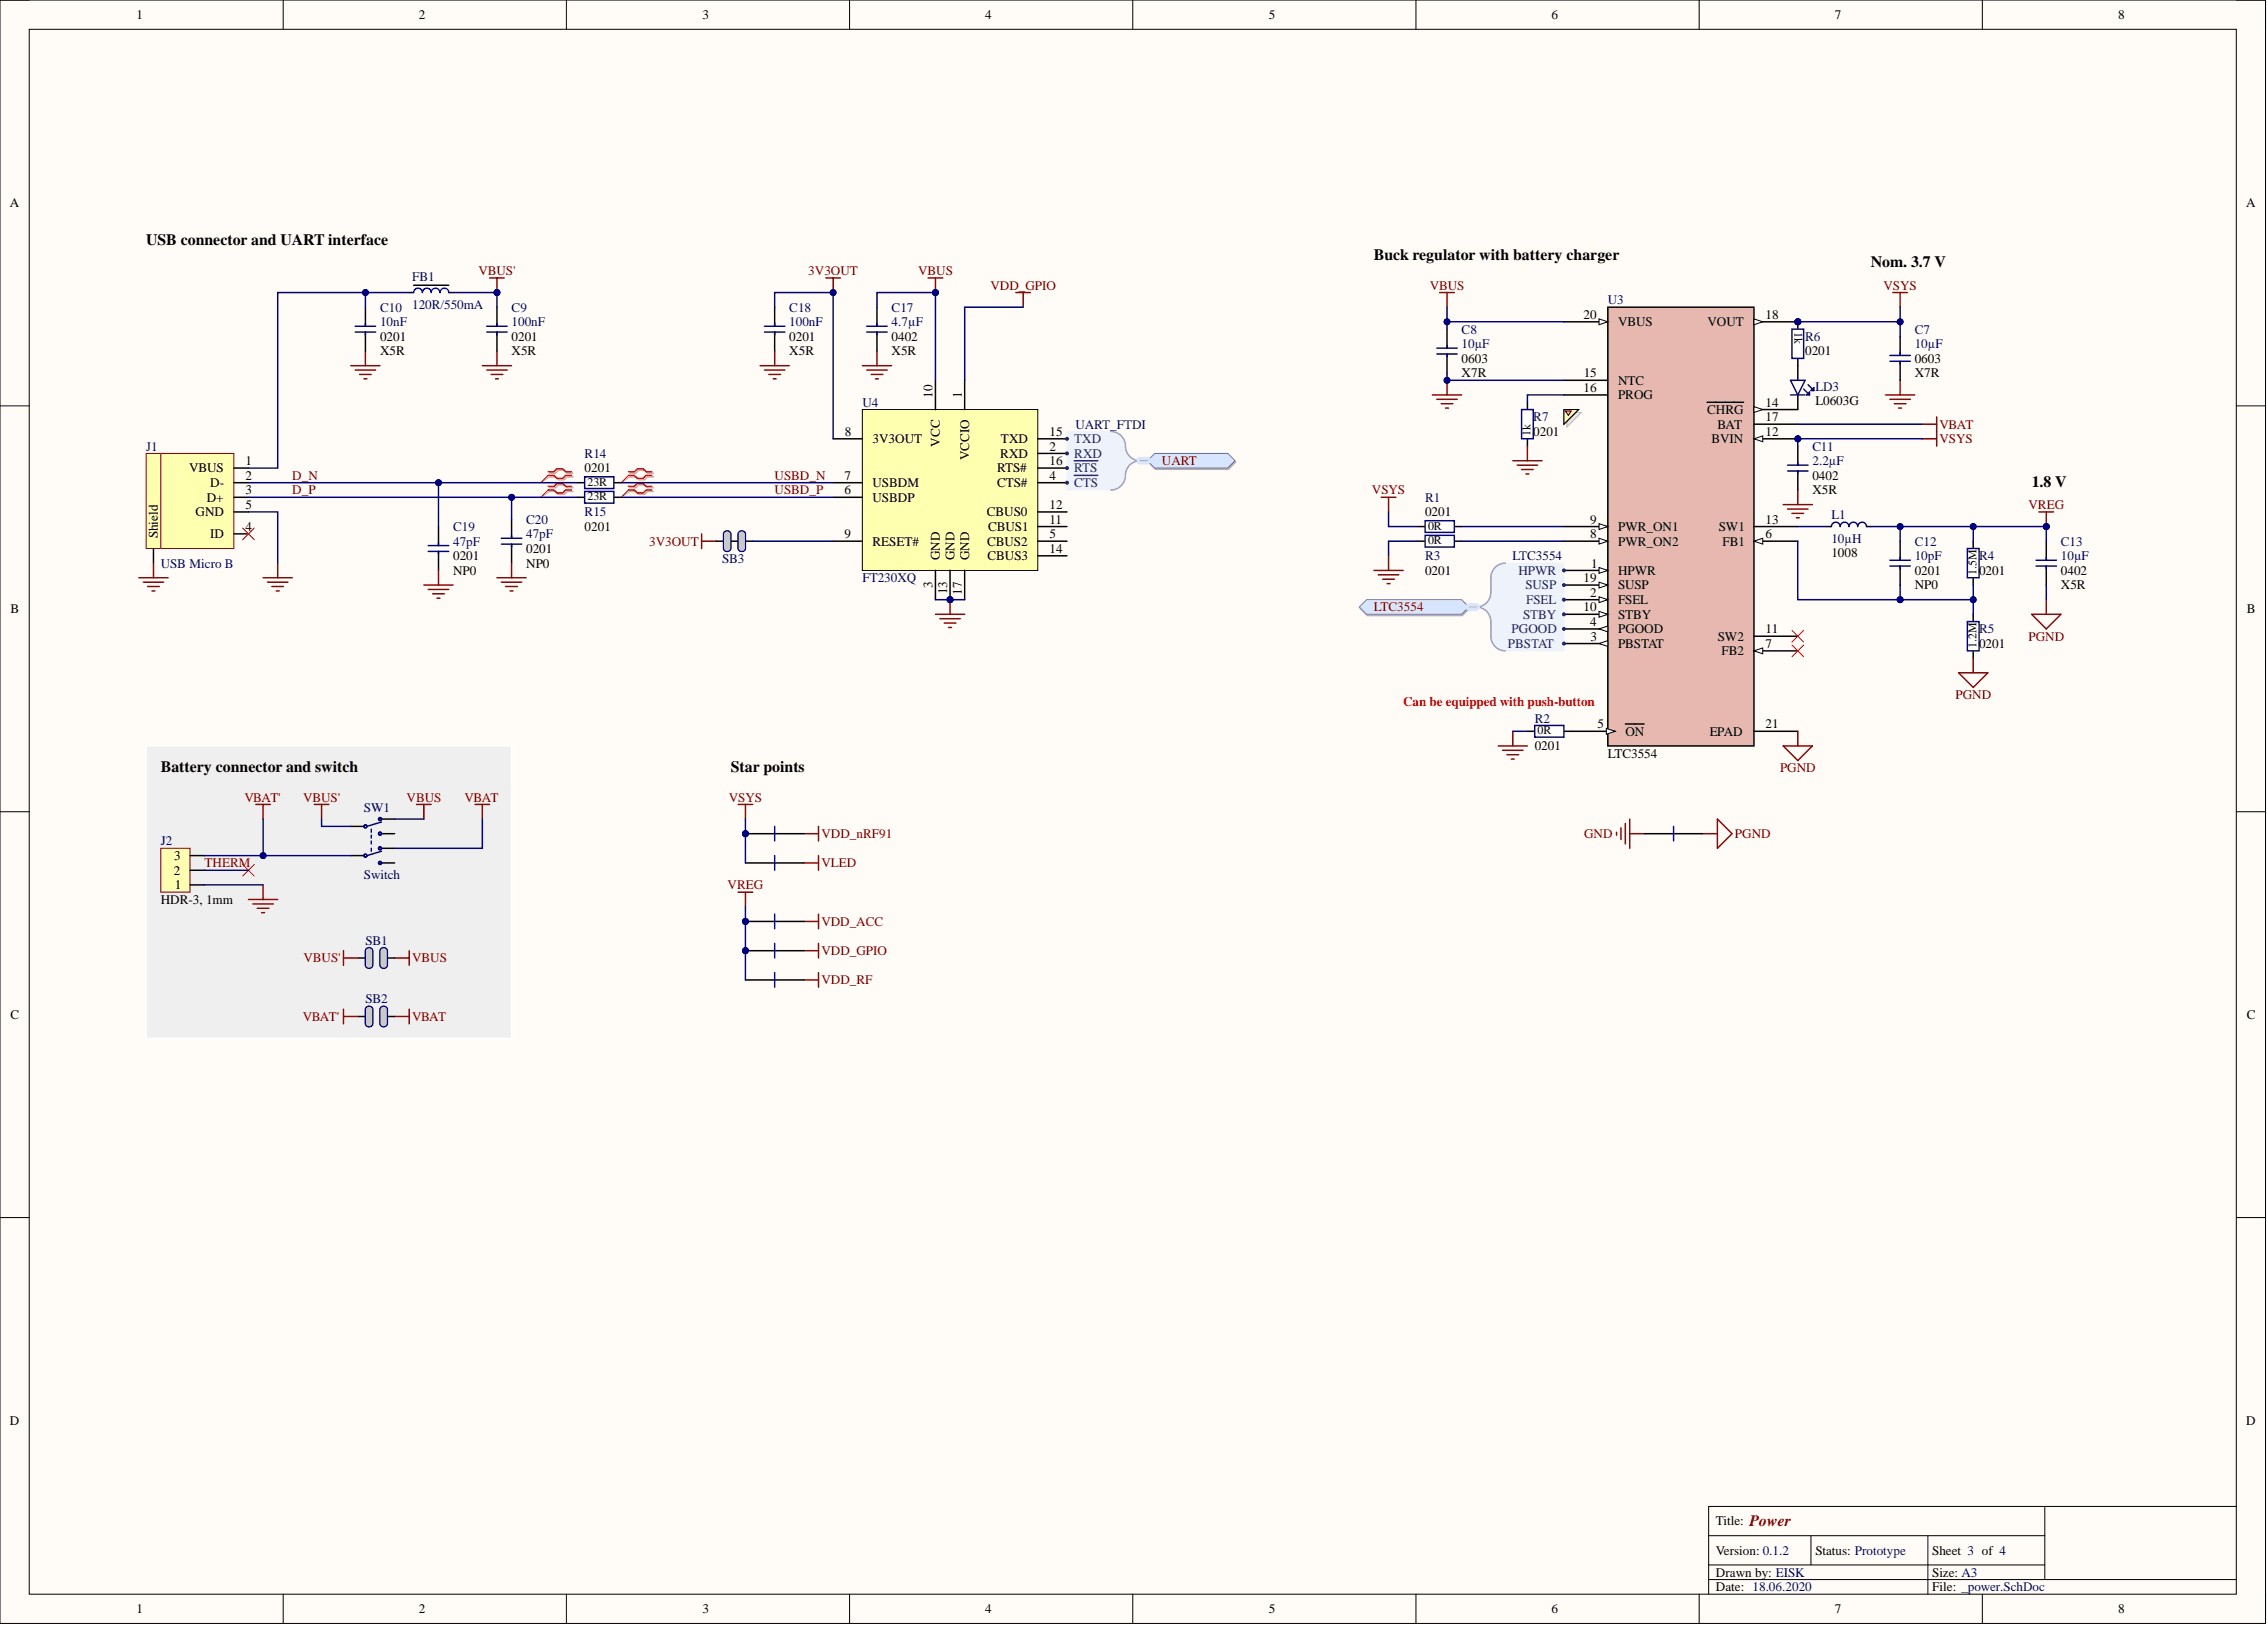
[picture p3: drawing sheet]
<svg xmlns="http://www.w3.org/2000/svg" width="393mm" height="282mm" viewBox="0 0 393 282" stroke-linecap="round" stroke-linejoin="round" font-family="sans-serif">
<defs><g id="words">
<g font-size="2.7">
<text x="25.4" y="42.5">USB connector and UART interface</text>
<text x="238.4" y="45.1">Buck regulator with battery charger</text>
<text x="324.6" y="46.3">Nom. 3.7 V</text>
<text x="352.5" y="84.4">1.8 V</text>
<text x="27.9" y="133.9">Battery connector and switch</text>
<text x="126.8" y="133.9">Star points</text>
</g>
<text font-size="2.7" fill="#800000" x="303.6" y="264.8">Power</text>
<g font-size="2.3">
<text x="23.7" y="3.3">1</text>
<text x="72.7" y="3.3">2</text>
<text x="121.9" y="3.3">3</text>
<text x="170.9" y="3.3">4</text>
<text x="220.1" y="3.3">5</text>
<text x="269.2" y="3.3">6</text>
<text x="318.4" y="3.3">7</text>
<text x="367.5" y="3.3">8</text>
<text x="1.7" y="36">A</text>
<text x="389.8" y="36">A</text>
<text x="65.9" y="59.1">0201</text>
<text x="88.8" y="59.1">0201</text>
<text x="136.9" y="59.1">0201</text>
<text x="154.7" y="59.1">0402</text>
<text x="274.7" y="55.3">20</text>
<text x="280.7" y="56.6">VBUS</text>
<text x="296.3" y="56.6">VOUT</text>
<text x="306.4" y="55.3">18</text>
<text x="65.9" y="61.7">X5R</text>
<text x="88.8" y="61.7">X5R</text>
<text x="136.9" y="61.7">X5R</text>
<text x="154.7" y="61.7">X5R</text>
<text x="253.6" y="62.9">0603</text>
<text x="253.6" y="65.5">X7R</text>
<text x="274.8" y="65.5">15</text>
<text x="313.2" y="61.7">0201</text>
<text x="332.2" y="62.9">0603</text>
<text x="332.2" y="65.5">X7R</text>
<text x="161.8" y="69" transform="rotate(-90 161.8 69)">10</text>
<text x="166.9" y="69" transform="rotate(-90 166.9 69)">1</text>
<text x="274.7" y="68">16</text>
<text x="280.7" y="66.7">NTC</text>
<text x="280.7" y="69.3">PROG</text>
<text x="296.2" y="71.8">CHRG</text>
<text x="306.4" y="70.5">14</text>
<text x="315" y="70.3">L0603G</text>
<text x="146.6" y="75.6">8</text>
<text x="151.4" y="76.9">3V3OUT</text>
<text x="163.1" y="77.5" transform="rotate(-90 163.1 77.5)">VCC</text>
<text x="173.7" y="76.9">TXD</text>
<text x="182.1" y="75.6">15</text>
<text x="266" y="75.6">0201</text>
<text x="297" y="76.9">BVIN</text>
<text x="298" y="74.3">BAT</text>
<text x="306.4" y="75.6">12</text>
<text x="306.4" y="73.1">17</text>
<text x="32.8" y="81.9">VBUS</text>
<text x="42.6" y="80.7">1</text>
<text x="42.6" y="83.2">2</text>
<text x="101.4" y="81.9">0201</text>
<text x="146.5" y="83.2">7</text>
<text x="168.1" y="79.8" transform="rotate(-90 168.1 79.8)">VCCIO</text>
<text x="173" y="81.9">RTS#</text>
<text x="173.6" y="79.4">RXD</text>
<text x="182.1" y="78.1">2</text>
<text x="182.1" y="83.2">4</text>
<text x="182.1" y="80.7">16</text>
<text x="314.5" y="83.2">0402</text>
<text x="33.9" y="89.6">GND</text>
<text x="35.9" y="87">D+</text>
<text x="36.5" y="84.5">D-</text>
<text x="42.6" y="85.8">3</text>
<text x="42.6" y="88.3">5</text>
<text x="146.5" y="85.8">6</text>
<text x="151.4" y="84.5">USBDM</text>
<text x="151.4" y="87">USBDP</text>
<text x="171.2" y="89.6">CBUS0</text>
<text x="173" y="84.5">CTS#</text>
<text x="182.1" y="88.3">12</text>
<text x="247.3" y="89.6">0201</text>
<text x="314.5" y="85.8">X5R</text>
<text x="27.4" y="93.4" transform="rotate(-90 27.4 93.4)">Shield</text>
<text x="36.5" y="93.4">ID</text>
<text x="42.6" y="92.1">4</text>
<text x="91.3" y="95.9">0201</text>
<text x="101.4" y="92.1">0201</text>
<text x="146.5" y="93.4">9</text>
<text x="151.4" y="94.6">RESET#</text>
<text x="171.3" y="94.6">CBUS2</text>
<text x="171.4" y="92.1">CBUS1</text>
<text x="182.1" y="90.8">11</text>
<text x="182.1" y="95.9">14</text>
<text x="182.1" y="93.4">5</text>
<text x="275.9" y="90.8">9</text>
<text x="275.9" y="93.4">8</text>
<text x="280.7" y="94.6">PWR_ON2</text>
<text x="280.7" y="92.1">PWR_ON1</text>
<text x="298.2" y="92.1">SW1</text>
<text x="298.9" y="94.6">FB1</text>
<text x="306.4" y="93.4">6</text>
<text x="306.4" y="90.8">13</text>
<text x="78.6" y="97.2">0201</text>
<text x="78.6" y="99.7">NP0</text>
<text x="91.3" y="98.4">NP0</text>
<text x="161.8" y="101.9" transform="rotate(-90 161.8 101.9)">3</text>
<text x="163.1" y="97.2" transform="rotate(-90 163.1 97.2)">GND</text>
<text x="165.6" y="97.2" transform="rotate(-90 165.6 97.2)">GND</text>
<text x="168.1" y="97.2" transform="rotate(-90 168.1 97.2)">GND</text>
<text x="171.4" y="97.2">CBUS3</text>
<text x="247.3" y="99.7">0201</text>
<text x="274.7" y="101">19</text>
<text x="276.1" y="98.4">1</text>
<text x="280.7" y="99.7">HPWR</text>
<text x="317.8" y="96.7">1008</text>
<text x="332.2" y="99.7">0201</text>
<text x="343.4" y="99.7">0201</text>
<text x="357.6" y="99.7">0402</text>
<text x="1.8" y="106.4">B</text>
<text x="164.3" y="103.1" transform="rotate(-90 164.3 103.1)">13</text>
<text x="166.9" y="103.2" transform="rotate(-90 166.9 103.2)">17</text>
<text x="274.7" y="106">10</text>
<text x="275.9" y="103.5">2</text>
<text x="280.7" y="104.8">FSEL</text>
<text x="280.7" y="107.3">STBY</text>
<text x="280.7" y="102.2">SUSP</text>
<text x="332.2" y="102.2">NP0</text>
<text x="357.6" y="102.2">X5R</text>
<text x="389.8" y="106.4">B</text>
<text x="275.9" y="108.6">4</text>
<text x="276" y="111.1">3</text>
<text x="280.7" y="112.4">PBSTAT</text>
<text x="280.7" y="109.9">PGOOD</text>
<text x="298.1" y="111.1">SW2</text>
<text x="298.7" y="113.7">FB2</text>
<text x="306.4" y="112.4">7</text>
<text x="306.4" y="109.9">11</text>
<text x="343.4" y="112.4">0201</text>
<text x="266.3" y="130.1">0201</text>
<text x="277.2" y="126.3">5</text>
<text x="279" y="131.4">LTC3554</text>
<text x="282" y="127.6">ON</text>
<text x="296.7" y="127.6">EPAD</text>
<text x="306.4" y="126.3">21</text>
<text x="30.2" y="149.2">3</text>
<text x="30.1" y="151.7">2</text>
<text x="30.3" y="154.2">1</text>
<text x="27.9" y="156.8">HDR-3, 1mm</text>
<text x="1.8" y="176.8">C</text>
<text x="389.8" y="176.8">C</text>
<text x="1.7" y="247.2">D</text>
<text x="389.8" y="247.2">D</text>
<text x="297.7" y="264.6">Title:</text>
<text x="297.7" y="269.7">Version: 0.1.2</text>
<text x="315" y="269.7">Status: Prototype</text>
<text x="335.3" y="269.7">Sheet 3 of 4</text>
<text x="297.7" y="273.5">Drawn by: EISK</text>
<text x="335.3" y="273.5">Size: A3</text>
<text x="23.7" y="279.8">1</text>
<text x="72.7" y="279.8">2</text>
<text x="121.9" y="279.8">3</text>
<text x="170.9" y="279.8">4</text>
<text x="220.1" y="279.8">5</text>
<text x="269.2" y="279.8">6</text>
<text x="297.7" y="276">Date: 18.06.2020</text>
<text x="318.4" y="279.8">7</text>
<text x="335.3" y="276">File: _power.SchDoc</text>
<text x="367.5" y="279.8">8</text>
</g>
<g font-size="2.3" fill="#800000">
<text x="83" y="47.7">VBUS'</text>
<text x="140.2" y="47.7">3V3OUT</text>
<text x="159.3" y="47.7">VBUS</text>
<text x="171.9" y="50.2">VDD_GPIO</text>
<text x="248.1" y="50.2">VBUS</text>
<text x="326.8" y="50.2">VSYS</text>
<text x="336.5" y="74.3">VBAT</text>
<text x="336.5" y="76.9">VSYS</text>
<text x="50.7" y="83.2">D_N</text>
<text x="134.4" y="83.2">USBD_N</text>
<text x="201.6" y="80.7">UART</text>
<text x="50.7" y="85.8">D_P</text>
<text x="134.4" y="85.8">USBD_P</text>
<text x="238.1" y="85.8">VSYS</text>
<text x="352" y="88.3">VREG</text>
<text x="112.6" y="94.6">3V3OUT</text>
<text x="238.4" y="106">LTC3554</text>
<text x="352" y="111.1">PGND</text>
<text x="339.3" y="121.3">PGND</text>
<text x="308.9" y="134">PGND</text>
<text x="42.4" y="139">VBAT'</text>
<text x="52.6" y="139">VBUS'</text>
<text x="70.5" y="139">VBUS</text>
<text x="80.6" y="139">VBAT</text>
<text x="126.5" y="139">VSYS</text>
<text x="142.5" y="145.4">VDD_nRF91</text>
<text x="274.9" y="145.4">GND</text>
<text x="301" y="145.4">PGND</text>
<text x="35.5" y="150.4">THERM</text>
<text x="126.3" y="154.2">VREG</text>
<text x="142.5" y="150.4">VLED</text>
<text x="142.5" y="160.6">VDD_ACC</text>
<text x="52.7" y="166.9">VBUS'</text>
<text x="71.5" y="166.9">VBUS</text>
<text x="142.5" y="165.7">VDD_GPIO</text>
<text x="142.5" y="170.7">VDD_RF</text>
<text x="52.5" y="177.1">VBAT'</text>
<text x="71.5" y="177.1">VBAT</text>
</g>
<g font-size="2.3" fill="#000080">
<text x="71.5" y="48.7">FB1</text>
<text x="71.5" y="53.5">120R/550mA</text>
<text x="279" y="52.8">U3</text>
<text x="65.9" y="54">C10</text>
<text x="65.9" y="56.6">10nF</text>
<text x="88.8" y="54">C9</text>
<text x="88.8" y="56.6">100nF</text>
<text x="136.9" y="54">C18</text>
<text x="136.9" y="56.6">100nF</text>
<text x="154.7" y="54">C17</text>
<text x="154.7" y="56.6">4.7µF</text>
<text x="253.6" y="57.8">C8</text>
<text x="313.2" y="59.1">R6</text>
<text x="332.2" y="57.8">C7</text>
<text x="253.6" y="60.4">10µF</text>
<text x="332.2" y="60.4">10µF</text>
<text x="149.6" y="70.5">U4</text>
<text x="315" y="67.7">LD3</text>
<text x="186.6" y="74.3">UART_FTDI</text>
<text x="266" y="73.1">R7</text>
<text x="25.4" y="78.1">J1</text>
<text x="101.4" y="79.4">R14</text>
<text x="314.5" y="78.1">C11</text>
<text x="314.5" y="80.7">2.2µF</text>
<text x="101.4" y="89.6">R15</text>
<text x="247.3" y="87">R1</text>
<text x="78.6" y="92.1">C19</text>
<text x="78.6" y="94.6">47pF</text>
<text x="91.3" y="90.8">C20</text>
<text x="91.3" y="93.4">47pF</text>
<text x="317.8" y="90.1">L1</text>
<text x="317.8" y="94.1">10µH</text>
<text x="332.2" y="94.6">C12</text>
<text x="357.6" y="94.6">C13</text>
<text x="27.9" y="98.4">USB Micro B</text>
<text x="125.3" y="97.7">SB3</text>
<text x="149.6" y="101">FT230XQ</text>
<text x="247.3" y="97.2">R3</text>
<text x="262.4" y="97.2">LTC3554</text>
<text x="332.2" y="97.2">10pF</text>
<text x="343.4" y="97.2">R4</text>
<text x="357.6" y="97.2">10µF</text>
<text x="343.4" y="109.9">R5</text>
<text x="266.3" y="125.3">R2</text>
<text x="63.1" y="140.8">SW1</text>
<text x="27.9" y="146.6">J2</text>
<text x="63.1" y="152.5">Switch</text>
<text x="63.4" y="163.9">SB1</text>
<text x="63.4" y="174">SB2</text>
</g>
<g font-size="2.3" fill="#003a70">
<text x="186.4" y="76.9">TXD</text>
<text x="186.4" y="79.4">RXD</text>
<text x="186.4" y="81.9">RTS</text>
<text x="186.4" y="84.5">CTS</text>
<text x="263.5" y="99.7">HPWR</text>
<text x="264.3" y="107.3">STBY</text>
<text x="264.7" y="102.2">SUSP</text>
<text x="264.8" y="104.8">FSEL</text>
<text x="261.6" y="112.4">PBSTAT</text>
<text x="262.3" y="109.9">PGOOD</text>
</g>
<text font-size="2.3" fill="#f00" x="243.5" y="122.5">Can be equipped with push-button</text>
<g font-size="2.1">
<text x="311.4" y="57.6" transform="rotate(90 311.4 57.6)">1k</text>
<text x="265.6" y="75.6" transform="rotate(-90 265.6 75.6)">1k</text>
<text x="102" y="84.3">23R</text>
<text x="102" y="86.8">23R</text>
<text x="247.8" y="91.9">0R</text>
<text x="247.8" y="94.4">0R</text>
<text x="342.9" y="99.7" transform="rotate(-90 342.9 99.7)">1.5M</text>
<text x="342.9" y="112.4" transform="rotate(-90 342.9 112.4)">1.2M</text>
<text x="266.8" y="127.4">0R</text>
</g>
</g></defs>
<path d="M0 0h393.1v281.6h-393.1z" fill-rule="evenodd" fill="#fffcf8"/>
<path d="M0 0h393.1v281.6h-393.1z" fill="none" stroke="#000" stroke-width=".17"/>
<path d="M5.1 5.1h382.9v271.4h-382.9z" fill-rule="evenodd" fill="#fffcf8"/>
<g fill="none" stroke="#000" stroke-width=".17">
<path d="M0 0h5.1M5.1 5.1h382.9v271.4h-382.9zM49.1 0v5.1M98.3 0v5.1M147.4 0v5.1M196.5 0v5.1M245.7 0v5.1M294.8 0v5.1M344 0v5.1M388 0h5.1v5.1M0 70.4h5.1M388 70.4h5.1"/>
<path d="M0 140.8h5.1M388 140.8h5.1M0 211.2h5.1M388 211.2h5.1M49.1 276.5v5.1M98.3 276.5v5.1M147.4 276.5v5.1M196.5 276.5v5.1M245.7 276.5v5.1M294.8 276.5v5.1M296.5 266.4h58.3M296.5 274h91.5"/>
<path d="M296.5 271.5h58.3M314.2 266.4v5.1M334.5 266.4v10.1M344 276.5v5.1M354.8 261.3v12.7M388 261.3h-91.5v15.2M393.1 276.5v5.1"/>
</g>
<path d="M25.4 129.4h63.4v50.7h-63.4z" fill-rule="evenodd" fill="#efefef"/>
<path d="M25.4 129.4h63.4v50.7h-63.4z" fill="none" stroke="#fff" stroke-width=".25"/>
<path d="M25.4 78.7h2.5v16.4h-2.5z" fill-rule="evenodd" fill="#ffffb0"/>
<path d="M25.4 78.7h2.5v16.4h-2.5z" fill="none" stroke="#800000" stroke-width=".17"/>
<path d="M27.9 78.7h12.7v16.4h-12.7z" fill-rule="evenodd" fill="#ffffb0"/>
<path d="M27.9 78.7h12.7v16.4h-12.7z" fill="none" stroke="#800000" stroke-width=".17"/>
<path d="M71 50.7h.8M71.8 49.5h6.1M77.9 50.7h.7M26.6 95.1v2.6M40.6 81.2h2.5M40.6 83.7h2.5M40.6 86.3h2.5M40.6 88.8h2.5M40.6 92.6h2.5M246 91.3h1.1M252.5 91.3h1.1" fill="none" stroke="#000" stroke-width=".25"/>
<path d="M42.1 91.6l2 2M44.1 91.6l-2 2" fill="none" stroke="#f00" stroke-width=".17"/>
<g fill="none" stroke="#800000" stroke-width=".25">
<path d="M60.9 63.4h5M61.6 64.2h3.6M62.4 65h2M63.1 65.7h.6M63.4 60.9v2.5M83.7 63.4h5.1M84.5 64.2h3.5M85.2 65h2M86 65.7h.5M86.2 60.9v2.5M26.6 97.7v2.5M48.2 97.7v2.5"/>
<path d="M24.1 100.2h5.1M24.9 101h3.5M25.6 101.7h2M26.4 102.5h.5M45.6 100.2h5.1M46.4 101h3.6M47.2 101.7h2M47.9 102.5h.5"/>
</g>
<path d="M71.8 50.7a.76 .76 0 0 1 .7-.7 .76 .76 0 0 1 .8 .7 .76 .76 0 0 1 .8-.7 .76 .76 0 0 1 .7 .7 .76 .76 0 0 1 .8-.7 .76 .76 0 0 1 .7 .7 .76 .76 0 0 1 .8-.7 .76 .76 0 0 1 .8 .7" fill="none" stroke="#00f" stroke-width=".25"/>
<path d="M247.3 90.3h5v2.1h-5z" fill-rule="evenodd" fill="#fff"/>
<path d="M247.3 90.3h5v2.1h-5z" fill="none" stroke="#000080" stroke-width=".25"/>
<path d="M68.5 166.2h2.5M68.5 176.3h2.5M71 164.9v2.5M71 175.1v2.5" fill="none" stroke="#800000" stroke-width=".25"/>
<circle cx="311.9" cy="76.1" r=".51" fill="#000080"/>
<circle cx="311.9" cy="76.1" r=".51" fill="none" stroke="#000080" stroke-width=".17"/>
<circle cx="311.9" cy="55.8" r=".51" fill="#000080"/>
<circle cx="311.9" cy="55.8" r=".51" fill="none" stroke="#000080" stroke-width=".17"/>
<path d="M279 53.3h25.3v76.1h-25.3z" fill-rule="evenodd" fill="#e6b8af"/>
<path d="M279 53.3h25.3v76.1h-25.3zM271.4 98.9h7.6" fill="none" stroke="#000" stroke-width=".25"/>
<path d="M277.4 98.4l1.6 .5-1.6 .6z" fill="#f8fcff"/>
<path d="M277.4 98.4l1.6 .5-1.6 .6z" fill="none" stroke="#000" stroke-width=".17"/>
<path d="M271.4 104h7.6" fill="none" stroke="#000" stroke-width=".25"/>
<path d="M277.4 103.5l1.6 .5-1.6 .5z" fill="#f8fcff"/>
<path d="M277.4 103.5l1.6 .5-1.6 .5z" fill="none" stroke="#000" stroke-width=".17"/>
<path d="M271.4 111.6h7.6" fill="none" stroke="#000" stroke-width=".25"/>
<path d="M277.4 111.6l1.6-.5v1z" fill="#f8fcff"/>
<path d="M277.4 111.6l1.6-.5v1z" fill="none" stroke="#000" stroke-width=".17"/>
<path d="M271.4 109.1h7.6" fill="none" stroke="#000" stroke-width=".25"/>
<path d="M277.4 109.1l1.6-.5v1z" fill="#f8fcff"/>
<path d="M277.4 109.1l1.6-.5v1z" fill="none" stroke="#000" stroke-width=".17"/>
<path d="M272.6 126.9h7.6" fill="none" stroke="#000" stroke-width=".25"/>
<path d="M278.7 126.3l1.5 .6-1.5 .5z" fill="#f8fcff"/>
<path d="M278.7 126.3l1.5 .6-1.5 .5z" fill="none" stroke="#000" stroke-width=".17"/>
<path d="M304.3 93.9h7.6M282 125.6h3.3" fill="none" stroke="#000" stroke-width=".25"/>
<path d="M304.3 93.9l1.6-.5v1z" fill="#f8fcff"/>
<path d="M304.3 93.9l1.6-.5v1z" fill="none" stroke="#000" stroke-width=".17"/>
<path d="M304.3 112.9h7.6" fill="none" stroke="#000" stroke-width=".25"/>
<path d="M304.3 112.9l1.6-.5v1z" fill="#f8fcff"/>
<path d="M304.3 112.9l1.6-.5v1z" fill="none" stroke="#000" stroke-width=".17"/>
<path d="M271.4 93.9h7.6" fill="none" stroke="#000" stroke-width=".25"/>
<path d="M277.4 93.4l1.6 .5-1.6 .5z" fill="#f8fcff"/>
<path d="M277.4 93.4l1.6 .5-1.6 .5z" fill="none" stroke="#000" stroke-width=".17"/>
<path d="M271.4 91.3h7.6" fill="none" stroke="#000" stroke-width=".25"/>
<path d="M277.4 90.8l1.6 .5-1.6 .5z" fill="#f8fcff"/>
<path d="M277.4 90.8l1.6 .5-1.6 .5z" fill="none" stroke="#000" stroke-width=".17"/>
<path d="M271.4 106.6h7.6" fill="none" stroke="#000" stroke-width=".25"/>
<path d="M277.4 106l1.6 .6-1.6 .5z" fill="#f8fcff"/>
<path d="M277.4 106l1.6 .6-1.6 .5z" fill="none" stroke="#000" stroke-width=".17"/>
<path d="M304.3 76.1h7.6M304.3 110.4h7.6" fill="none" stroke="#000" stroke-width=".25"/>
<path d="M304.3 76.1l1.6-.5v1z" fill="#f8fcff"/>
<path d="M304.3 76.1l1.6-.5v1z" fill="none" stroke="#000" stroke-width=".17"/>
<circle cx="311.9" cy="76.1" r=".51" fill="#000080"/>
<circle cx="311.9" cy="76.1" r=".51" fill="none" stroke="#000080" stroke-width=".17"/>
<path d="M304.3 71h7.6M304.3 91.3h7.6" fill="none" stroke="#000" stroke-width=".25"/>
<path d="M304.3 70.5l1.6 .5-1.6 .5z" fill="#f8fcff"/>
<path d="M304.3 70.5l1.6 .5-1.6 .5z" fill="none" stroke="#000" stroke-width=".17"/>
<path d="M304.3 55.8h7.6M271.4 66h7.6M271.4 68.5h7.6M296.2 69.8h6.3M304.3 73.6h7.6" fill="none" stroke="#000" stroke-width=".25"/>
<path d="M304.3 55.3l1.6 .5-1.6 .5z" fill="#f8fcff"/>
<path d="M304.3 55.3l1.6 .5-1.6 .5z" fill="none" stroke="#000" stroke-width=".17"/>
<circle cx="311.9" cy="55.8" r=".51" fill="#000080"/>
<circle cx="311.9" cy="55.8" r=".51" fill="none" stroke="#000080" stroke-width=".17"/>
<path d="M271.4 101.5h7.6" fill="none" stroke="#000" stroke-width=".25"/>
<path d="M277.4 101l1.6 .5-1.6 .5z" fill="#f8fcff"/>
<path d="M277.4 101l1.6 .5-1.6 .5z" fill="none" stroke="#000" stroke-width=".17"/>
<path d="M271.4 55.8h7.6" fill="none" stroke="#000" stroke-width=".25"/>
<path d="M277.4 55.3l1.6 .5-1.6 .5z" fill="#f8fcff"/>
<path d="M277.4 55.3l1.6 .5-1.6 .5z" fill="none" stroke="#000" stroke-width=".17"/>
<path d="M265 69.8v1.1M265 76.2v1.2M304.3 126.9h7.6" fill="none" stroke="#000" stroke-width=".25"/>
<path d="M264 71h2v5.1h-2z" fill-rule="evenodd" fill="#fff"/>
<path d="M264 71h2v5.1h-2z" fill="none" stroke="#000080" stroke-width=".25"/>
<g fill="none" stroke="#800000" stroke-width=".25">
<path d="M249.8 50.7h2.5M251.1 50.7v2.6M262.5 79.9h5.1M265 77.4v2.5M327.2 68.5h5M327.9 69.3h3.6M328.7 70h2M329.4 70.8h.5M329.7 66v2.5M333.5 73.6h2.5M336 72.3v2.5M263.2 80.7h3.6"/>
<path d="M264 81.4h2M264.8 82.2h.5M309.4 87.5h5.1M310.2 88.3h3.5M310.9 89.1h2.1M311.7 89.8h.5M311.9 85v2.5M353.8 88.8h2.5M355.1 88.8v2.5M259.9 129.4h5.1M260.7 130.1h3.6M261.5 130.9h2"/>
<path d="M262.2 131.7h.5M262.5 126.9v2.5"/>
</g>
<circle cx="355.1" cy="91.3" r=".51" fill="#000080"/>
<circle cx="355.1" cy="91.3" r=".51" fill="none" stroke="#000080" stroke-width=".17"/>
<path d="M310.9 109.3l2.1 2.1M310.9 111.9l2.1 2M313 109.3l-2.1 2.1M313 111.9l-2.1 2" fill="none" stroke="#f00" stroke-width=".17"/>
<path d="M248.5 68.5h5.1M249.3 69.3h3.5M250.1 70h2M250.8 70.8h.5M251.1 66v2.5M238.4 98.9h5.1M239.2 99.7h3.5M240.9 96.4v2.5M239.9 100.5h2M240.7 101.2h.5" fill="none" stroke="#800000" stroke-width=".25"/>
<circle cx="251.1" cy="66" r=".51" fill="#000080"/>
<circle cx="251.1" cy="66" r=".51" fill="none" stroke="#000080" stroke-width=".17"/>
<path d="M328.4 50.7h2.6M329.7 50.7v2.6" fill="none" stroke="#800000" stroke-width=".25"/>
<path d="M63.4 53.3v3.3M63.4 57.6v3.3M86.2 53.3v3.3M86.2 57.6v3.3M265 126.9h1.2M271.5 126.9h1.1" fill="none" stroke="#000" stroke-width=".25"/>
<path d="M61.6 57.6h3.6M61.6 56.6h3.6M63.4 56.1v.5M63.4 57.6v.5M84.5 57.6h3.5M84.5 56.6h3.5M86.2 56.1v.5M86.2 57.6v.5" fill="none" stroke="#000080" stroke-width=".25"/>
<path d="M266.3 125.8h5.1v2.1h-5.1z" fill-rule="evenodd" fill="#fff"/>
<path d="M266.3 125.8h5.1v2.1h-5.1z" fill="none" stroke="#000080" stroke-width=".25"/>
<path d="M342.4 93.9v1.1M342.4 100.3v1.2" fill="none" stroke="#000" stroke-width=".25"/>
<path d="M341.4 95.1h2v5.1h-2z" fill-rule="evenodd" fill="#fff"/>
<path d="M341.4 95.1h2v5.1h-2z" fill="none" stroke="#000080" stroke-width=".25"/>
<path d="M342.4 106.6v1.1M342.4 113v1.2" fill="none" stroke="#000" stroke-width=".25"/>
<path d="M341.4 107.8h2v5.1h-2z" fill-rule="evenodd" fill="#fff"/>
<g fill="none" stroke="#000080" stroke-width=".25">
<path d="M317.8 91.3a.76 .76 0 0 1 .7-.7 .76 .76 0 0 1 .8 .7 .76 .76 0 0 1 .8-.7 .76 .76 0 0 1 .7 .7 .76 .76 0 0 1 .8-.7 .76 .76 0 0 1 .7 .7 .76 .76 0 0 1 .8-.7 .76 .76 0 0 1 .8 .7M341.4 107.8h2v5.1h-2zM64.4 143.8v.6M64.4 144.9v.5M64.4 145.9v.5M64.4 147.1v.6M66.2 142.6l-2.5 .7M66.2 147.7l-2.5 .7"/>
<circle cx="63.4" cy="143.3" r=".25"/>
<circle cx="63.4" cy="148.4" r=".25"/>
<circle cx="65.9" cy="149.7" r=".25"/>
<circle cx="65.9" cy="144.6" r=".25"/>
<circle cx="65.9" cy="142.1" r=".25"/>
<circle cx="65.9" cy="147.1" r=".25"/>
</g>
<path d="M317 91.3h.8M323.9 91.3h.7M60.9 143.3h2.2M60.9 148.4h2.2M66.2 142.1h2.3M66.2 144.6h2.3M66.2 147.1h2.3M66.2 149.7h2.3M62.1 166.2h1.3M67.2 166.2h1.3" fill="none" stroke="#000" stroke-width=".25"/>
<path d="M66.1 164.6a.65 .65 0 0 1 1.1 .4v2.4a.64 .64 0 0 1-.6 .5 .64 .64 0 0 1-.7-.5v-2.4z" fill="#000080"/>
<path d="M66.1 164.6a.65 .65 0 0 1 1.1 .4v2.4a.64 .64 0 0 1-.6 .5 .64 .64 0 0 1-.7-.5v-2.4z" fill="none" stroke="#000080" stroke-width=".25"/>
<path d="M63.6 164.6a.65 .65 0 0 1 1.1 .4v2.4a.64 .64 0 0 1-.7 .5 .64 .64 0 0 1-.6-.5v-2.4z" fill="#000080"/>
<path d="M63.6 164.6a.65 .65 0 0 1 1.1 .4v2.4a.64 .64 0 0 1-.7 .5 .64 .64 0 0 1-.6-.5v-2.4z" fill="none" stroke="#000080" stroke-width=".25"/>
<path d="M66.1 164.6a.65 .65 0 0 1 1.1 .4v2.4a.64 .64 0 0 1-.6 .5 .64 .64 0 0 1-.7-.5v-2.4z" fill="#ccc"/>
<path d="M66.1 164.6a.65 .65 0 0 1 1.1 .4v2.4a.64 .64 0 0 1-.6 .5 .64 .64 0 0 1-.7-.5v-2.4z" fill="none" stroke="#000080" stroke-width=".17"/>
<path d="M63.6 164.6a.65 .65 0 0 1 1.1 .4v2.4a.64 .64 0 0 1-.7 .5 .64 .64 0 0 1-.6-.5v-2.4z" fill="#ccc"/>
<path d="M63.6 164.6a.65 .65 0 0 1 1.1 .4v2.4a.64 .64 0 0 1-.7 .5 .64 .64 0 0 1-.6-.5v-2.4z" fill="none" stroke="#000080" stroke-width=".17"/>
<path d="M62.1 176.3h1.3M67.2 176.3h1.3" fill="none" stroke="#000" stroke-width=".25"/>
<path d="M66.1 174.7a.65 .65 0 0 1 .7-.1 .65 .65 0 0 1 .4 .5v2.4a.64 .64 0 0 1-.6 .6 .64 .64 0 0 1-.7-.6v-2.4z" fill="#000080"/>
<path d="M66.1 174.7a.65 .65 0 0 1 .7-.1 .65 .65 0 0 1 .4 .5v2.4a.64 .64 0 0 1-.6 .6 .64 .64 0 0 1-.7-.6v-2.4z" fill="none" stroke="#000080" stroke-width=".25"/>
<path d="M63.6 174.7a.65 .65 0 0 1 .7-.1 .65 .65 0 0 1 .4 .5v2.4a.64 .64 0 0 1-.7 .6 .64 .64 0 0 1-.6-.6v-2.4z" fill="#000080"/>
<path d="M63.6 174.7a.65 .65 0 0 1 .7-.1 .65 .65 0 0 1 .4 .5v2.4a.64 .64 0 0 1-.7 .6 .64 .64 0 0 1-.6-.6v-2.4z" fill="none" stroke="#000080" stroke-width=".25"/>
<path d="M66.1 174.7a.65 .65 0 0 1 .7-.1 .65 .65 0 0 1 .4 .5v2.4a.64 .64 0 0 1-.6 .6 .64 .64 0 0 1-.7-.6v-2.4z" fill="#ccc"/>
<path d="M66.1 174.7a.65 .65 0 0 1 .7-.1 .65 .65 0 0 1 .4 .5v2.4a.64 .64 0 0 1-.6 .6 .64 .64 0 0 1-.7-.6v-2.4z" fill="none" stroke="#000080" stroke-width=".17"/>
<path d="M63.6 174.7a.65 .65 0 0 1 .7-.1 .65 .65 0 0 1 .4 .5v2.4a.64 .64 0 0 1-.7 .6 .64 .64 0 0 1-.6-.6v-2.4z" fill="#ccc"/>
<path d="M63.6 174.7a.65 .65 0 0 1 .7-.1 .65 .65 0 0 1 .4 .5v2.4a.64 .64 0 0 1-.7 .6 .64 .64 0 0 1-.6-.6v-2.4z" fill="none" stroke="#000080" stroke-width=".17"/>
<path d="M251.1 57.1v3.3M329.7 58.4v3.3M251.1 61.4v3.3M329.7 62.7v3.3M355.1 93.9v3.3M355.1 98.2v3.3" fill="none" stroke="#000" stroke-width=".25"/>
<path d="M251.1 59.9v.5M249.3 61.4h3.5M249.3 60.4h3.5M251.1 61.4v.5M327.9 62.7h3.6M327.9 61.7h3.6M329.7 61.1v.6M329.7 62.7v.5M353.3 98.2h3.5M353.3 97.2h3.5M355.1 96.7v.5M355.1 98.2v.5" fill="none" stroke="#000080" stroke-width=".25"/>
<path d="M43.1 156h5.1M43.9 156.8h3.5M44.6 157.5h2.1M45.4 158.3h.5M45.6 153.5v2.5" fill="none" stroke="#800000" stroke-width=".25"/>
<path d="M27.9 147.1h5.1v7.7h-5.1z" fill-rule="evenodd" fill="#ffffb0"/>
<path d="M27.9 147.1h5.1v7.7h-5.1z" fill="none" stroke="#800000" stroke-width=".17"/>
<path d="M33 153.5h2.5M33 151h2.5M33 148.4h2.5" fill="none" stroke="#000" stroke-width=".25"/>
<path d="M72.3 139.5h2.5M73.5 139.5v2.6M82.4 139.5h2.6M83.7 139.5v2.6" fill="none" stroke="#800000" stroke-width=".25"/>
<circle cx="164.8" cy="104" r=".51" fill="#000080"/>
<circle cx="164.8" cy="104" r=".51" fill="none" stroke="#000080" stroke-width=".17"/>
<path d="M149.6 71h30.5v27.9h-30.5z" fill-rule="evenodd" fill="#ffffb0"/>
<path d="M149.6 71h30.5v27.9h-30.5z" fill="none" stroke="#000" stroke-width=".17"/>
<path d="M167.4 66v5M180.1 78.7h5M144.6 83.7h5M144.6 86.3h5M144.6 93.9h5M164.8 98.9v5.1M180.1 91.3h5M180.1 96.4h5M180.1 88.8h5" fill="none" stroke="#000" stroke-width=".25"/>
<circle cx="164.8" cy="104" r=".51" fill="#000080"/>
<circle cx="164.8" cy="104" r=".51" fill="none" stroke="#000080" stroke-width=".17"/>
<path d="M144.6 76.1h5M162.3 66v5M180.1 76.1h5M162.3 98.9v5.1M167.4 98.9v5.1M180.1 83.7h5M180.1 93.9h5M180.1 81.2h5" fill="none" stroke="#000" stroke-width=".25"/>
<path d="M162.3 106.6h5.1M163.1 107.3h3.5M163.8 108.1h2.1M164.6 108.8h.5M164.8 104v2.6" fill="none" stroke="#800000" stroke-width=".25"/>
<circle cx="164.8" cy="104" r=".51" fill="#000080"/>
<circle cx="164.8" cy="104" r=".51" fill="none" stroke="#000080" stroke-width=".17"/>
<path d="M161 48.2h2.6M162.3 48.2v2.5" fill="none" stroke="#800000" stroke-width=".25"/>
<circle cx="162.3" cy="50.7" r=".51" fill="#000080"/>
<circle cx="162.3" cy="50.7" r=".51" fill="none" stroke="#000080" stroke-width=".17"/>
<path d="M143.3 48.2h2.5M144.6 48.2v2.5" fill="none" stroke="#800000" stroke-width=".25"/>
<circle cx="144.6" cy="50.7" r=".51" fill="#000080"/>
<circle cx="144.6" cy="50.7" r=".51" fill="none" stroke="#000080" stroke-width=".17"/>
<g fill="none" stroke="#800000" stroke-width=".25">
<path d="M176.3 50.7h2.5M177.5 50.7v2.6M131.9 63.4h5M132.6 64.2h3.6M133.4 65h2M134.2 65.7h.5M134.4 60.9v2.5M149.6 63.4h5.1M150.4 64.2h3.5M151.2 65h2M151.9 65.7h.5M152.2 60.9v2.5"/>
<path d="M121.7 92.6v2.5M121.7 93.9h2.6"/>
</g>
<path d="M134.4 53.3v3.3M134.4 57.6v3.3M152.2 53.3v3.3M152.2 57.6v3.3M100.2 83.7h1.1M106.6 83.7h1.2" fill="none" stroke="#000" stroke-width=".25"/>
<path d="M132.6 57.6h3.6M132.6 56.6h3.6M134.4 56.1v.5M134.4 57.6v.5M150.4 57.6h3.5M150.4 56.6h3.5M152.2 56.1v.5M152.2 57.6v.5" fill="none" stroke="#000080" stroke-width=".25"/>
<path d="M101.4 82.7h5.1v2h-5.1z" fill-rule="evenodd" fill="#fff"/>
<path d="M101.4 82.7h5.1v2h-5.1z" fill="none" stroke="#000080" stroke-width=".25"/>
<path d="M100.2 86.3h1.1M106.6 86.3h1.2" fill="none" stroke="#000" stroke-width=".25"/>
<path d="M101.4 85.2h5.1v2.1h-5.1z" fill-rule="evenodd" fill="#fff"/>
<path d="M74.3 94.6h3.6M74.3 95.6h3.6M76.1 94.1v.5M76.1 95.6v.6M87 94.4h3.5M87 93.4h3.5M88.8 92.9v.5M88.8 94.4v.5M101.4 85.2h5.1v2.1h-5.1z" fill="none" stroke="#000080" stroke-width=".25"/>
<path d="M76.1 91.3v3.3M76.1 95.6v3.3M88.8 90.1v3.3M88.8 94.4v3.3M124.3 93.9h6.3" fill="none" stroke="#000" stroke-width=".25"/>
<path d="M76.1 98.9v2.6M88.8 97.7v2.5M73.5 101.5h5.1M74.3 102.2h3.6M75.1 103h2M75.8 103.8h.5M86.2 100.2h5.1M87 101h3.5M87.7 101.7h2.1M88.5 102.5h.5" fill="none" stroke="#800000" stroke-width=".25"/>
<path d="M125.7 92.3a.65 .65 0 0 1 1.1 .4v2.4a.64 .64 0 0 1-.6 .5 .64 .64 0 0 1-.7-.5v-2.4z" fill="#000080"/>
<path d="M125.7 92.3a.65 .65 0 0 1 1.1 .4v2.4a.64 .64 0 0 1-.6 .5 .64 .64 0 0 1-.7-.5v-2.4z" fill="none" stroke="#000080" stroke-width=".25"/>
<path d="M128.3 92.3a.65 .65 0 0 1 1 .4v2.4a.64 .64 0 0 1-.6 .5 .64 .64 0 0 1-.6-.5v-2.4z" fill="#000080"/>
<path d="M128.3 92.3a.65 .65 0 0 1 1 .4v2.4a.64 .64 0 0 1-.6 .5 .64 .64 0 0 1-.6-.5v-2.4z" fill="none" stroke="#000080" stroke-width=".25"/>
<path d="M125.7 92.3a.65 .65 0 0 1 1.1 .4v2.4a.64 .64 0 0 1-.6 .5 .64 .64 0 0 1-.7-.5v-2.4z" fill="#ccc"/>
<path d="M125.7 92.3a.65 .65 0 0 1 1.1 .4v2.4a.64 .64 0 0 1-.6 .5 .64 .64 0 0 1-.7-.5v-2.4z" fill="none" stroke="#000080" stroke-width=".17"/>
<path d="M128.3 92.3a.65 .65 0 0 1 1 .4v2.4a.64 .64 0 0 1-.6 .5 .64 .64 0 0 1-.6-.5v-2.4z" fill="#ccc"/>
<path d="M128.3 92.3a.65 .65 0 0 1 1 .4v2.4a.64 .64 0 0 1-.6 .5 .64 .64 0 0 1-.6-.5v-2.4z" fill="none" stroke="#000080" stroke-width=".17"/>
<path d="M185.1 74.8h7.6a2.62 2.62 0 0 1 2.6 3.2l.6 1.1 1.3 .8-1.3 .9-.6 1a2.62 2.62 0 0 1-2.6 3.2h-7.6z" fill-rule="evenodd" fill="#edf2fb"/>
<path d="M185.1 74.8h7.6a2.62 2.62 0 0 1 2.6 3.2l.6 1.1 1.3 .8-1.3 .9-.6 1a2.62 2.62 0 0 1-2.6 3.2h-7.6z" fill="none" stroke="#edf2fb" stroke-width=".17"/>
<path d="M192.7 74.8a2.54 2.54 0 0 1 2.6 2.6 2.54 2.54 0 0 0 2.5 2.5 2.54 2.54 0 0 0-2.5 2.6 2.53 2.53 0 0 1-2.6 2.5" fill="none" stroke="#8f9ec9" stroke-width=".25"/>
<circle cx="185.1" cy="76.1" r=".26" fill="#003a70"/>
<circle cx="185.1" cy="76.1" r=".26" fill="none" stroke="#003a70" stroke-width=".17"/>
<circle cx="185.1" cy="78.7" r=".26" fill="#003a70"/>
<circle cx="185.1" cy="78.7" r=".26" fill="none" stroke="#003a70" stroke-width=".17"/>
<circle cx="185.1" cy="81.2" r=".26" fill="#003a70"/>
<circle cx="185.1" cy="81.2" r=".26" fill="none" stroke="#003a70" stroke-width=".17"/>
<path d="M186.4 79.9h4.1" fill="none" stroke="#003a70" stroke-width=".25"/>
<circle cx="185.1" cy="83.7" r=".26" fill="#003a70"/>
<circle cx="185.1" cy="83.7" r=".26" fill="none" stroke="#003a70" stroke-width=".17"/>
<path d="M186.4 82.5h4.1" fill="none" stroke="#003a70" stroke-width=".25"/>
<path d="M200.5 78.9h12.7l1.2 1.3-1.2 1.2h-12.7l-1.3-1.2z" fill-rule="evenodd" fill="#bac0ca"/>
<path d="M200.5 78.9h12.7l1.2 1.3-1.2 1.2h-12.7l-1.3-1.2z" fill="none" stroke="#a6acb6" stroke-width=".17"/>
<path d="M200.4 78.7h12.6l1.3 1.2-1.3 1.3h-12.6l-1.3-1.3z" fill-rule="evenodd" fill="#d5e4ff"/>
<path d="M200.4 78.7h12.6l1.3 1.2-1.3 1.3h-12.6l-1.3-1.3z" fill="none" stroke="#71809b" stroke-width=".17"/>
<path d="M333.5 76.1h2.5M336 74.8v2.6" fill="none" stroke="#800000" stroke-width=".25"/>
<path d="M311.9 63.4v2.6M311.9 68.5v2.5" fill="none" stroke="#000" stroke-width=".25"/>
<path d="M310.7 66h2.5l-1.3 2.5zM310.7 68.5h2.5M313 67.5l1 1M313.7 66.7l1 1M314 68v.5h-.5zM314.7 67.2v.5h-.5z" fill="none" stroke="#11037f" stroke-width=".25"/>
<circle cx="311.9" cy="55.8" r=".51" fill="#000080"/>
<circle cx="311.9" cy="55.8" r=".51" fill="none" stroke="#000080" stroke-width=".17"/>
<path d="M311.9 55.8v1.2" fill="none" stroke="#000" stroke-width=".25"/>
<circle cx="311.9" cy="55.8" r=".51" fill="#000080"/>
<circle cx="311.9" cy="55.8" r=".51" fill="none" stroke="#000080" stroke-width=".17"/>
<path d="M311.9 62.3v1.1" fill="none" stroke="#000" stroke-width=".25"/>
<path d="M310.9 57.1h2.1v5.1h-2.1z" fill-rule="evenodd" fill="#fff"/>
<path d="M310.9 57.1h2.1v5.1h-2.1zM310.2 81.7h3.5M310.2 80.7h3.5M311.9 80.2v.5M311.9 81.7v.5M327.9 98.2h3.6M327.9 97.2h3.6M329.7 96.7v.5M329.7 98.2v.5" fill="none" stroke="#000080" stroke-width=".25"/>
<path d="M311.9 77.4v3.3M246 93.9h1.1M252.5 93.9h1.1M311.9 81.7v3.3M329.7 93.9v3.3M329.7 98.2v3.3" fill="none" stroke="#000" stroke-width=".25"/>
<path d="M339.8 116.7h5.1l-2.5 2.5zM342.4 114.2v2.5M309.4 129.4h5.1l-2.6 2.5zM311.9 126.9v2.5" fill="none" stroke="#800000" stroke-width=".25"/>
<path d="M247.3 92.9h5v2h-5z" fill-rule="evenodd" fill="#fff"/>
<path d="M247.3 92.9h5v2h-5z" fill="none" stroke="#000080" stroke-width=".25"/>
<path d="M239.7 86.3h2.5M240.9 86.3v2.5" fill="none" stroke="#800000" stroke-width=".25"/>
<path d="M259.9 98l1.3-.3h10.2v15.2h-10.2l-1.3-.3-.9-1-.3-1.2v-3.2l-.7-1.1-1.2-.8 1.2-.9 .7-1v-3.2l.3-1.3z" fill-rule="evenodd" fill="#edf2fb"/>
<path d="M259.9 98l1.3-.3h10.2v15.2h-10.2l-1.3-.3-.9-1-.3-1.2v-3.2l-.7-1.1-1.2-.8 1.2-.9 .7-1v-3.2l.3-1.3z" fill="none" stroke="#edf2fb" stroke-width=".17"/>
<path d="M261.2 97.7a2.54 2.54 0 0 0-2.5 2.5v2.6a2.53 2.53 0 0 1-2.6 2.5 2.54 2.54 0 0 1 2.6 2.5v2.6a2.54 2.54 0 0 0 2.5 2.5" fill="none" stroke="#8f9ec9" stroke-width=".25"/>
<circle cx="271.4" cy="98.9" r=".26" fill="#003a70"/>
<circle cx="271.4" cy="98.9" r=".26" fill="none" stroke="#003a70" stroke-width=".17"/>
<circle cx="271.4" cy="101.5" r=".26" fill="#003a70"/>
<circle cx="271.4" cy="101.5" r=".26" fill="none" stroke="#003a70" stroke-width=".17"/>
<circle cx="271.4" cy="104" r=".26" fill="#003a70"/>
<circle cx="271.4" cy="104" r=".26" fill="none" stroke="#003a70" stroke-width=".17"/>
<circle cx="271.4" cy="106.6" r=".26" fill="#003a70"/>
<circle cx="271.4" cy="106.6" r=".26" fill="none" stroke="#003a70" stroke-width=".17"/>
<circle cx="271.4" cy="109.1" r=".26" fill="#003a70"/>
<circle cx="271.4" cy="109.1" r=".26" fill="none" stroke="#003a70" stroke-width=".17"/>
<circle cx="271.4" cy="111.6" r=".26" fill="#003a70"/>
<circle cx="271.4" cy="111.6" r=".26" fill="none" stroke="#003a70" stroke-width=".17"/>
<path d="M237.3 104.3h16.4l1.3 1.2-1.3 1.3h-16.4l-1.3-1.3z" fill-rule="evenodd" fill="#bac0ca"/>
<path d="M237.3 104.3h16.4l1.3 1.2-1.3 1.3h-16.4l-1.3-1.3z" fill="none" stroke="#a6acb6" stroke-width=".17"/>
<path d="M237.1 104h16.5l1.3 1.3-1.3 1.3h-16.5l-1.2-1.3z" fill-rule="evenodd" fill="#d5e4ff"/>
<path d="M237.1 104h16.5l1.3 1.3-1.3 1.3h-16.5l-1.2-1.3z" fill="none" stroke="#71809b" stroke-width=".17"/>
<path d="M85 48.2h2.5M86.2 48.2v2.5" fill="none" stroke="#800000" stroke-width=".25"/>
<circle cx="86.2" cy="50.7" r=".51" fill="#000080"/>
<circle cx="86.2" cy="50.7" r=".51" fill="none" stroke="#000080" stroke-width=".17"/>
<g fill="none" stroke="#800000" stroke-width=".25">
<path d="M352.5 106.6h5.1l-2.5 2.5zM355.1 104v2.6M44.4 139.5h2.5M45.6 139.5v2.6M54.5 139.5h2.6M55.8 139.5v2.6M128.1 139.5h2.5M129.3 139.5v2.6M128.1 154.8h2.5M129.3 154.8v2.5M139.5 144.6h2.5M139.5 149.7h2.5"/>
<path d="M139.5 159.8h2.5M142 143.3v2.6M142 148.4v2.6M142 158.6v2.5M280.5 144.4v.5M281.3 143.6v2M282 142.8v3.6M282.8 142.1v5M282.8 144.6h2.5M295.5 144.6h2.5M298 142.1l2.5 2.5-2.5 2.5zM59.6 164.9v2.5"/>
<path d="M59.6 175.1v2.5M59.6 166.2h2.5M59.6 176.3h2.5M139.5 164.9h2.5M139.5 170h2.5M142 163.6v2.6M142 168.7v2.5"/>
</g>
<path d="M95.4 82.1h1l.5-.5h1l.5 .5h1M95.4 82.7h1l.5 .5h1l.5-.5h1M95.4 84.6h1l.5-.5h1l.5 .5h1M95.4 85.2h1l.5 .6h1l.5-.6h1M109.3 82.1h1l.5-.5h1l.5 .5h1.1M109.3 82.7h1l.5 .5h1l.5-.5h1.1M109.3 84.6h1l.5-.5h1l.5 .5h1.1M109.3 85.2h1l.5 .6h1l.5-.6h1.1" fill="none" stroke="#d0a19e" stroke-width=".25"/>
<path d="M95.4 82.7l-1.6 1M95.4 85.2l-1.6 1.1M109.3 82.7l-1.5 1M109.3 85.2l-1.5 1.1" fill="none" stroke="#d0a19e" stroke-width=".17"/>
<path d="M95.1 81.8h1l.5-.5h1l.5 .5h1.1M95.1 82.5h1l.5 .5h1l.5-.5h1.1M95.1 84.4h1l.5-.5h1l.5 .5h1.1M95.1 85h1l.5 .5h1l.5-.5h1.1M109.1 81.8h1l.5-.5h1l.5 .5h1M109.1 82.5h1l.5 .5h1l.5-.5h1M109.1 84.4h1l.5-.5h1l.5 .5h1M109.1 85h1l.5 .5h1l.5-.5h1" fill="none" stroke="#f00" stroke-width=".25"/>
<path d="M95.1 82.5l-1.3 1.2M95.1 85l-1.3 1.3M109.1 82.5l-1.3 1.2M109.1 85l-1.3 1.3" fill="none" stroke="#f00" stroke-width=".17"/>
<circle cx="129.3" cy="159.8" r=".51" fill="#000080"/>
<circle cx="129.3" cy="159.8" r=".51" fill="none" stroke="#000080" stroke-width=".17"/>
<path d="M129.3 159.8h5.1" fill="none" stroke="#000" stroke-width=".25"/>
<circle cx="129.3" cy="159.8" r=".51" fill="#000080"/>
<circle cx="129.3" cy="159.8" r=".51" fill="none" stroke="#000080" stroke-width=".17"/>
<path d="M134.4 159.8h5.1" fill="none" stroke="#000" stroke-width=".25"/>
<path d="M134.4 158.6v2.5" fill="none" stroke="#0000b0" stroke-width=".25"/>
<circle cx="129.3" cy="164.9" r=".51" fill="#000080"/>
<circle cx="129.3" cy="164.9" r=".51" fill="none" stroke="#000080" stroke-width=".17"/>
<path d="M129.3 164.9h5.1" fill="none" stroke="#000" stroke-width=".25"/>
<circle cx="129.3" cy="164.9" r=".51" fill="#000080"/>
<circle cx="129.3" cy="164.9" r=".51" fill="none" stroke="#000080" stroke-width=".17"/>
<path d="M129.3 170h10.2M134.4 164.9h5.1" fill="none" stroke="#000" stroke-width=".25"/>
<path d="M134.4 163.6v2.6M134.4 168.7v2.5" fill="none" stroke="#0000b0" stroke-width=".25"/>
<circle cx="129.3" cy="144.6" r=".51" fill="#000080"/>
<circle cx="129.3" cy="144.6" r=".51" fill="none" stroke="#000080" stroke-width=".17"/>
<path d="M129.3 144.6h5.1" fill="none" stroke="#000" stroke-width=".25"/>
<circle cx="129.3" cy="144.6" r=".51" fill="#000080"/>
<circle cx="129.3" cy="144.6" r=".51" fill="none" stroke="#000080" stroke-width=".17"/>
<path d="M129.3 149.7h10.2M134.4 144.6h5.1M285.3 144.6h10.2" fill="none" stroke="#000" stroke-width=".25"/>
<path d="M134.4 143.3v2.6M134.4 148.4v2.6M290.4 143.3v2.6" fill="none" stroke="#0000b0" stroke-width=".25"/>
<path d="M42.1 149.9l2 2.1M44.1 149.9l-2 2.1" fill="none" stroke="#f00" stroke-width=".17"/>
<path d="M324.6 91.3h5.1v2.6M68.5 142.1h5M83.7 142.1v5h-15.2" fill="none" stroke="#000080" stroke-width=".25"/>
<circle cx="329.7" cy="91.3" r=".51" fill="#000080"/>
<circle cx="329.7" cy="91.3" r=".51" fill="none" stroke="#000080" stroke-width=".17"/>
<path d="M311.9 91.3h5.1M355.1 91.3v2.6M355.1 101.5v2.5" fill="none" stroke="#000080" stroke-width=".25"/>
<circle cx="355.1" cy="91.3" r=".51" fill="#000080"/>
<circle cx="355.1" cy="91.3" r=".51" fill="none" stroke="#000080" stroke-width=".17"/>
<path d="M43.1 88.8h5.1v8.9M162.3 104h5.1M35.5 151h7.6" fill="none" stroke="#000080" stroke-width=".25"/>
<circle cx="164.8" cy="104" r=".51" fill="#000080"/>
<circle cx="164.8" cy="104" r=".51" fill="none" stroke="#000080" stroke-width=".17"/>
<path d="M333.5 76.1h-21.6v1.3" fill="none" stroke="#000080" stroke-width=".25"/>
<circle cx="311.9" cy="76.1" r=".51" fill="#000080"/>
<circle cx="311.9" cy="76.1" r=".51" fill="none" stroke="#000080" stroke-width=".17"/>
<path d="M311.9 73.6h21.6M342.4 91.3v2.6" fill="none" stroke="#000080" stroke-width=".25"/>
<circle cx="342.4" cy="91.3" r=".51" fill="#000080"/>
<circle cx="342.4" cy="91.3" r=".51" fill="none" stroke="#000080" stroke-width=".17"/>
<path d="M251.1 64.7v1.3h20.3M271.4 68.5h-6.4v1.3M240.9 88.8v2.5h5.1M246 93.9h-5.1v2.5M253.6 93.9h17.8M253.6 91.3h17.8M262.5 126.9h2.5" fill="none" stroke="#000080" stroke-width=".25"/>
<circle cx="251.1" cy="66" r=".51" fill="#000080"/>
<circle cx="251.1" cy="66" r=".51" fill="none" stroke="#000080" stroke-width=".17"/>
<path d="M329.7 91.3h25.4" fill="none" stroke="#000080" stroke-width=".25"/>
<circle cx="329.7" cy="91.3" r=".51" fill="#000080"/>
<circle cx="329.7" cy="91.3" r=".51" fill="none" stroke="#000080" stroke-width=".17"/>
<circle cx="342.4" cy="91.3" r=".51" fill="#000080"/>
<circle cx="342.4" cy="91.3" r=".51" fill="none" stroke="#000080" stroke-width=".17"/>
<circle cx="355.1" cy="91.3" r=".51" fill="#000080"/>
<circle cx="355.1" cy="91.3" r=".51" fill="none" stroke="#000080" stroke-width=".17"/>
<path d="M251.1 53.3v2.5" fill="none" stroke="#000080" stroke-width=".25"/>
<circle cx="251.1" cy="55.8" r=".51" fill="#000080"/>
<circle cx="251.1" cy="55.8" r=".51" fill="none" stroke="#000080" stroke-width=".17"/>
<path d="M271.4 55.8h-20.3v1.3" fill="none" stroke="#000080" stroke-width=".25"/>
<circle cx="251.1" cy="55.8" r=".51" fill="#000080"/>
<circle cx="251.1" cy="55.8" r=".51" fill="none" stroke="#000080" stroke-width=".17"/>
<path d="M311.9 93.9v10.1h17.8" fill="none" stroke="#000080" stroke-width=".25"/>
<circle cx="329.7" cy="104" r=".51" fill="#000080"/>
<circle cx="329.7" cy="104" r=".51" fill="none" stroke="#000080" stroke-width=".17"/>
<path d="M329.7 104h12.7v2.6" fill="none" stroke="#000080" stroke-width=".25"/>
<circle cx="342.4" cy="104" r=".51" fill="#000080"/>
<circle cx="342.4" cy="104" r=".51" fill="none" stroke="#000080" stroke-width=".17"/>
<circle cx="329.7" cy="104" r=".51" fill="#000080"/>
<circle cx="329.7" cy="104" r=".51" fill="none" stroke="#000080" stroke-width=".17"/>
<path d="M342.4 101.5v2.5" fill="none" stroke="#000080" stroke-width=".25"/>
<circle cx="342.4" cy="104" r=".51" fill="#000080"/>
<circle cx="342.4" cy="104" r=".51" fill="none" stroke="#000080" stroke-width=".17"/>
<path d="M329.7 101.5v2.5" fill="none" stroke="#000080" stroke-width=".25"/>
<circle cx="329.7" cy="104" r=".51" fill="#000080"/>
<circle cx="329.7" cy="104" r=".51" fill="none" stroke="#000080" stroke-width=".17"/>
<path d="M63.4 50.7v2.6" fill="none" stroke="#000080" stroke-width=".25"/>
<circle cx="63.4" cy="50.7" r=".51" fill="#000080"/>
<circle cx="63.4" cy="50.7" r=".51" fill="none" stroke="#000080" stroke-width=".17"/>
<path d="M86.2 50.7v2.6" fill="none" stroke="#000080" stroke-width=".25"/>
<circle cx="86.2" cy="50.7" r=".51" fill="#000080"/>
<circle cx="86.2" cy="50.7" r=".51" fill="none" stroke="#000080" stroke-width=".17"/>
<path d="M78.6 50.7h7.6" fill="none" stroke="#000080" stroke-width=".25"/>
<circle cx="86.2" cy="50.7" r=".51" fill="#000080"/>
<circle cx="86.2" cy="50.7" r=".51" fill="none" stroke="#000080" stroke-width=".17"/>
<path d="M45.6 142.1v6.3M55.8 142.1v1.2h5.1" fill="none" stroke="#000080" stroke-width=".25"/>
<circle cx="45.6" cy="148.4" r=".51" fill="#000080"/>
<circle cx="45.6" cy="148.4" r=".51" fill="none" stroke="#000080" stroke-width=".17"/>
<path d="M35.5 148.4h25.4M35.5 153.5h10.1" fill="none" stroke="#000080" stroke-width=".25"/>
<circle cx="45.6" cy="148.4" r=".51" fill="#000080"/>
<circle cx="45.6" cy="148.4" r=".51" fill="none" stroke="#000080" stroke-width=".17"/>
<path d="M134.4 53.3v-2.6h10.2v25.4" fill="none" stroke="#000080" stroke-width=".25"/>
<circle cx="144.6" cy="50.7" r=".51" fill="#000080"/>
<circle cx="144.6" cy="50.7" r=".51" fill="none" stroke="#000080" stroke-width=".17"/>
<path d="M162.3 50.7h-10.1v2.6M130.6 93.9h14" fill="none" stroke="#000080" stroke-width=".25"/>
<circle cx="162.3" cy="50.7" r=".51" fill="#000080"/>
<circle cx="162.3" cy="50.7" r=".51" fill="none" stroke="#000080" stroke-width=".17"/>
<path d="M162.3 50.7v15.3" fill="none" stroke="#000080" stroke-width=".25"/>
<circle cx="162.3" cy="50.7" r=".51" fill="#000080"/>
<circle cx="162.3" cy="50.7" r=".51" fill="none" stroke="#000080" stroke-width=".17"/>
<path d="M311.9 55.8h17.8v2.6M107.8 86.3h36.8M107.8 83.7h36.8" fill="none" stroke="#000080" stroke-width=".25"/>
<circle cx="311.9" cy="55.8" r=".51" fill="#000080"/>
<circle cx="311.9" cy="55.8" r=".51" fill="none" stroke="#000080" stroke-width=".17"/>
<circle cx="329.7" cy="55.8" r=".51" fill="#000080"/>
<circle cx="329.7" cy="55.8" r=".51" fill="none" stroke="#000080" stroke-width=".17"/>
<path d="M329.7 53.3v2.5" fill="none" stroke="#000080" stroke-width=".25"/>
<circle cx="329.7" cy="55.8" r=".51" fill="#000080"/>
<circle cx="329.7" cy="55.8" r=".51" fill="none" stroke="#000080" stroke-width=".17"/>
<path d="M71 50.7h-22.8v30.5h-5.1" fill="none" stroke="#000080" stroke-width=".25"/>
<circle cx="63.4" cy="50.7" r=".51" fill="#000080"/>
<circle cx="63.4" cy="50.7" r=".51" fill="none" stroke="#000080" stroke-width=".17"/>
<path d="M76.1 83.7v7.6" fill="none" stroke="#000080" stroke-width=".25"/>
<circle cx="76.1" cy="83.7" r=".51" fill="#000080"/>
<circle cx="76.1" cy="83.7" r=".51" fill="none" stroke="#000080" stroke-width=".17"/>
<path d="M43.1 86.3h57.1" fill="none" stroke="#000080" stroke-width=".25"/>
<circle cx="88.8" cy="86.3" r=".51" fill="#000080"/>
<circle cx="88.8" cy="86.3" r=".51" fill="none" stroke="#000080" stroke-width=".17"/>
<path d="M88.8 86.3v3.8" fill="none" stroke="#000080" stroke-width=".25"/>
<circle cx="88.8" cy="86.3" r=".51" fill="#000080"/>
<circle cx="88.8" cy="86.3" r=".51" fill="none" stroke="#000080" stroke-width=".17"/>
<path d="M129.3 157.3v12.7" fill="none" stroke="#000080" stroke-width=".25"/>
<circle cx="129.3" cy="159.8" r=".51" fill="#000080"/>
<circle cx="129.3" cy="159.8" r=".51" fill="none" stroke="#000080" stroke-width=".17"/>
<circle cx="129.3" cy="164.9" r=".51" fill="#000080"/>
<circle cx="129.3" cy="164.9" r=".51" fill="none" stroke="#000080" stroke-width=".17"/>
<path d="M129.3 142.1v7.6" fill="none" stroke="#000080" stroke-width=".25"/>
<circle cx="129.3" cy="144.6" r=".51" fill="#000080"/>
<circle cx="129.3" cy="144.6" r=".51" fill="none" stroke="#000080" stroke-width=".17"/>
<path d="M177.5 53.3h-10.1v12.7M43.1 83.7h57.1" fill="none" stroke="#000080" stroke-width=".25"/>
<circle cx="76.1" cy="83.7" r=".51" fill="#000080"/>
<circle cx="76.1" cy="83.7" r=".51" fill="none" stroke="#000080" stroke-width=".17"/>
<path d="M197.8 79.9h1.3M254.9 105.3h1.2" fill="none" stroke="#cbdaff" stroke-width="1.3"/>
<path d="M197.8 79.9h1.3M254.9 105.3h1.2" fill="none" stroke="#adbce7" stroke-width=".25"/>
<path d="M271.9 71.5h2.5l-2.5 2.6z" fill-rule="evenodd" fill="#e0ddd7"/>
<path d="M271.9 71.5h2.5l-2.5 2.6z" fill="none" stroke="#bfbdba" stroke-width=".17"/>
<path d="M271.4 71h2.5l-2.5 2.6z" fill-rule="evenodd" fill="#ffff96"/>
<path d="M271.4 71h2.5l-2.5 2.6z" fill="none" stroke="#000" stroke-width=".17"/>
<path d="M271.4 71h2.5l-2.5 2.6z" fill="#ffff96"/>
<path d="M271.4 71h2.5l-2.5 2.6z" fill="none" stroke="#000" stroke-width=".17"/>
<path d="M271.6 71.3h1l-.5 .8z" fill="#ffcc78"/>
<path d="M271.6 71.3h1l-.5 .8z" fill="none" stroke="#300" stroke-width=".17"/>
<use href="#words"/>
</svg>
